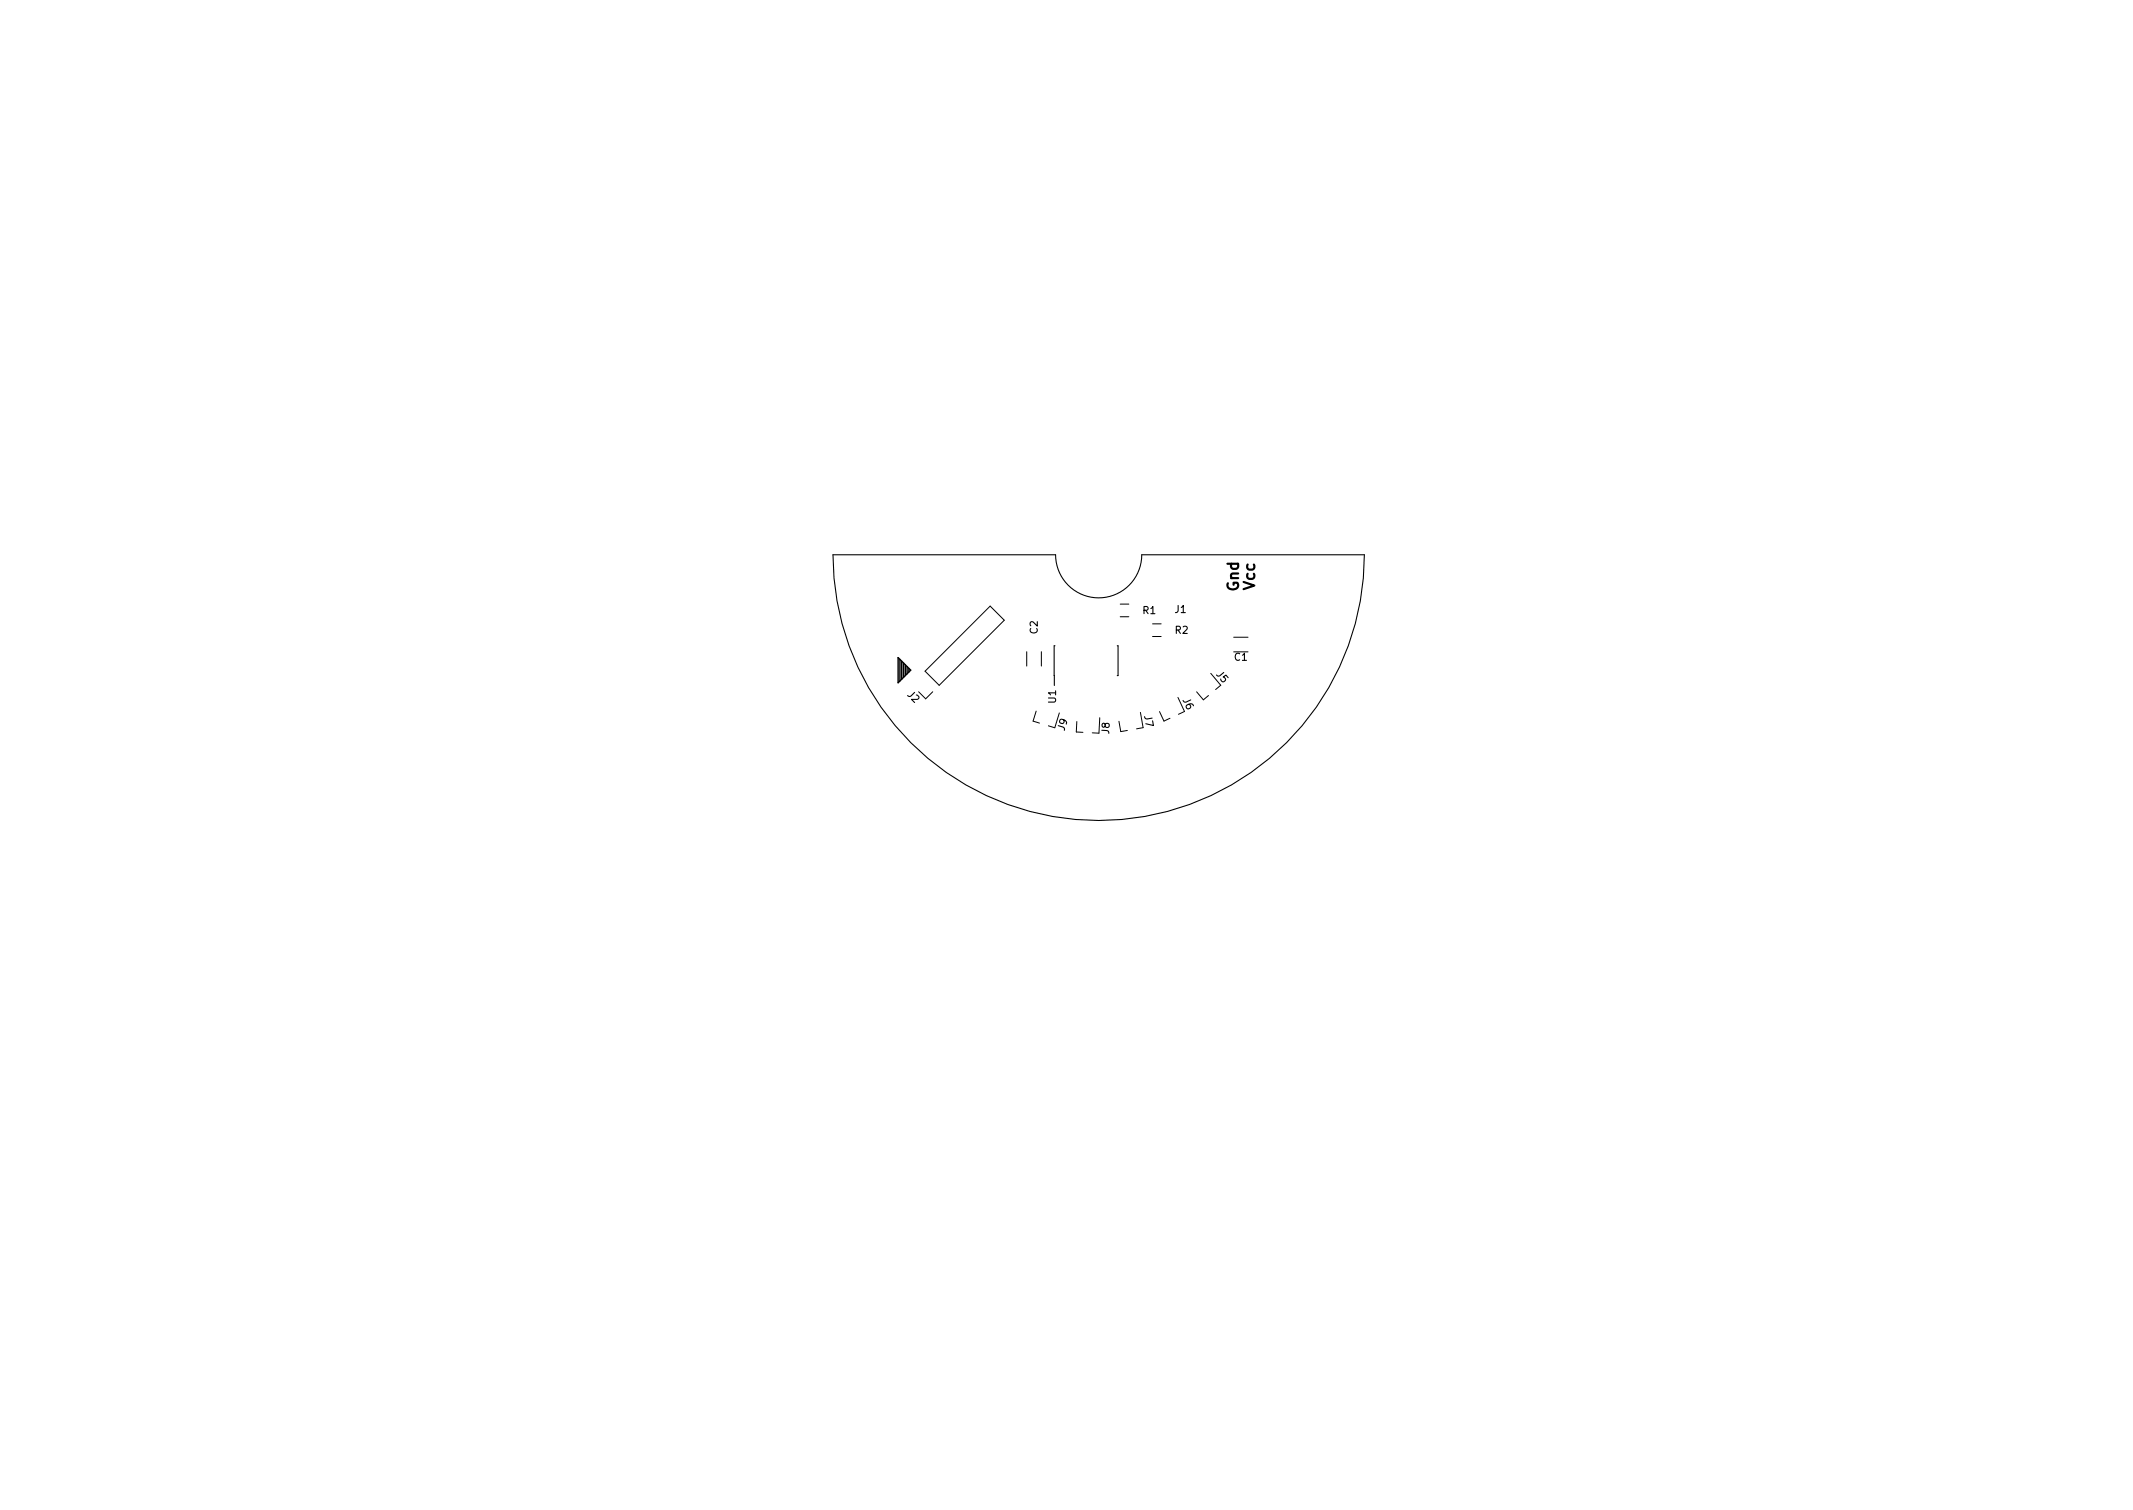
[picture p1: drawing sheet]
<svg xmlns="http://www.w3.org/2000/svg" width="297mm" height="210mm" viewBox="0 0 297 210" stroke-linecap="round" stroke-linejoin="round" font-family="sans-serif">
<defs><g id="words">
<g font-size="2.1">
<text x="172.5" y="82.3" transform="rotate(-90 172.5 82.3)">Gnd</text>
<text x="174.7" y="82.1" transform="rotate(-90 174.7 82.1)">Vcc</text>
</g>
<g font-size="1.4">
<text x="144.5" y="88.2" transform="rotate(-90 144.5 88.2)">C2</text>
<text x="159.2" y="85.5">R1</text>
<text x="163.6" y="85.3">J1</text>
<text x="163.7" y="88.2">R2</text>
<text x="169.3" y="94" transform="rotate(50 169.3 94)">J5</text>
<text x="171.9" y="92">C1</text>
<text x="126.3" y="96.8" transform="rotate(45 126.3 96.8)">J2</text>
<text x="147" y="97.9" transform="rotate(-90 147 97.9)">U1</text>
<text x="148.2" y="101.8" transform="rotate(-73 148.2 101.8)">J9</text>
<text x="159.3" y="99.7" transform="rotate(80 159.3 99.7)">J7</text>
<text x="164.7" y="97.5" transform="rotate(65 164.7 97.5)">J6</text>
<text x="154.5" y="102.2" transform="rotate(-87 154.5 102.2)">J8</text>
</g>
</g></defs>
<path d="M125.1 91.6l1.7 1.7-1.7 1.8zM125.3 91.8v3M125.6 92.1v2.5M125.8 92.3v2M126.1 92.6v1.5M126.3 92.8v1M126.6 93.1v.5" fill="none" stroke="#000" stroke-width=".2"/>
<path d="M116 77.2h31a6 6 0 0 0 6 6 6 6 0 0 0 6-6h31a37 37 0 0 1-37 37 37 37 0 0 1-37-37zM146.8 94.1h.1M146.9 89.9h-.1v5.5M155.6 89.9h.1v4.2h-.1" fill="none" stroke="#000" stroke-width=".15"/>
<g fill="none" stroke="#000" stroke-width=".14">
<path d="M127.9 96.3l1 1 1-1M128.8 93.5l9.1-9.1 2 2-9.1 9zM143 90.7v2M144.3 99l-.4 1.4 .9 .3M145 90.7v2M147.5 99.3l-.6 2-.9-.2M153.2 99.9l-.2 2.2-.9-.1M156 85.9h1.2M156 84.1h1.2M158.8 99.2l.4 2.1-.9 .2M160.5 88.6h1.2M160.5 86.9h1.2"/>
<path d="M161.5 99.1l.6 1.3 .8-.4M164 97.1l1 2-.9 .4M166.6 96.3l1 1.1 .7-.6M168.6 93.8l1.4 1.6-.7 .6M171.8 88.7h2M150 100.5l-.1 1.4 .9 .1M155.8 100.4l.3 1.5 .9-.2"/>
</g>
<use href="#words"/>
</svg>
